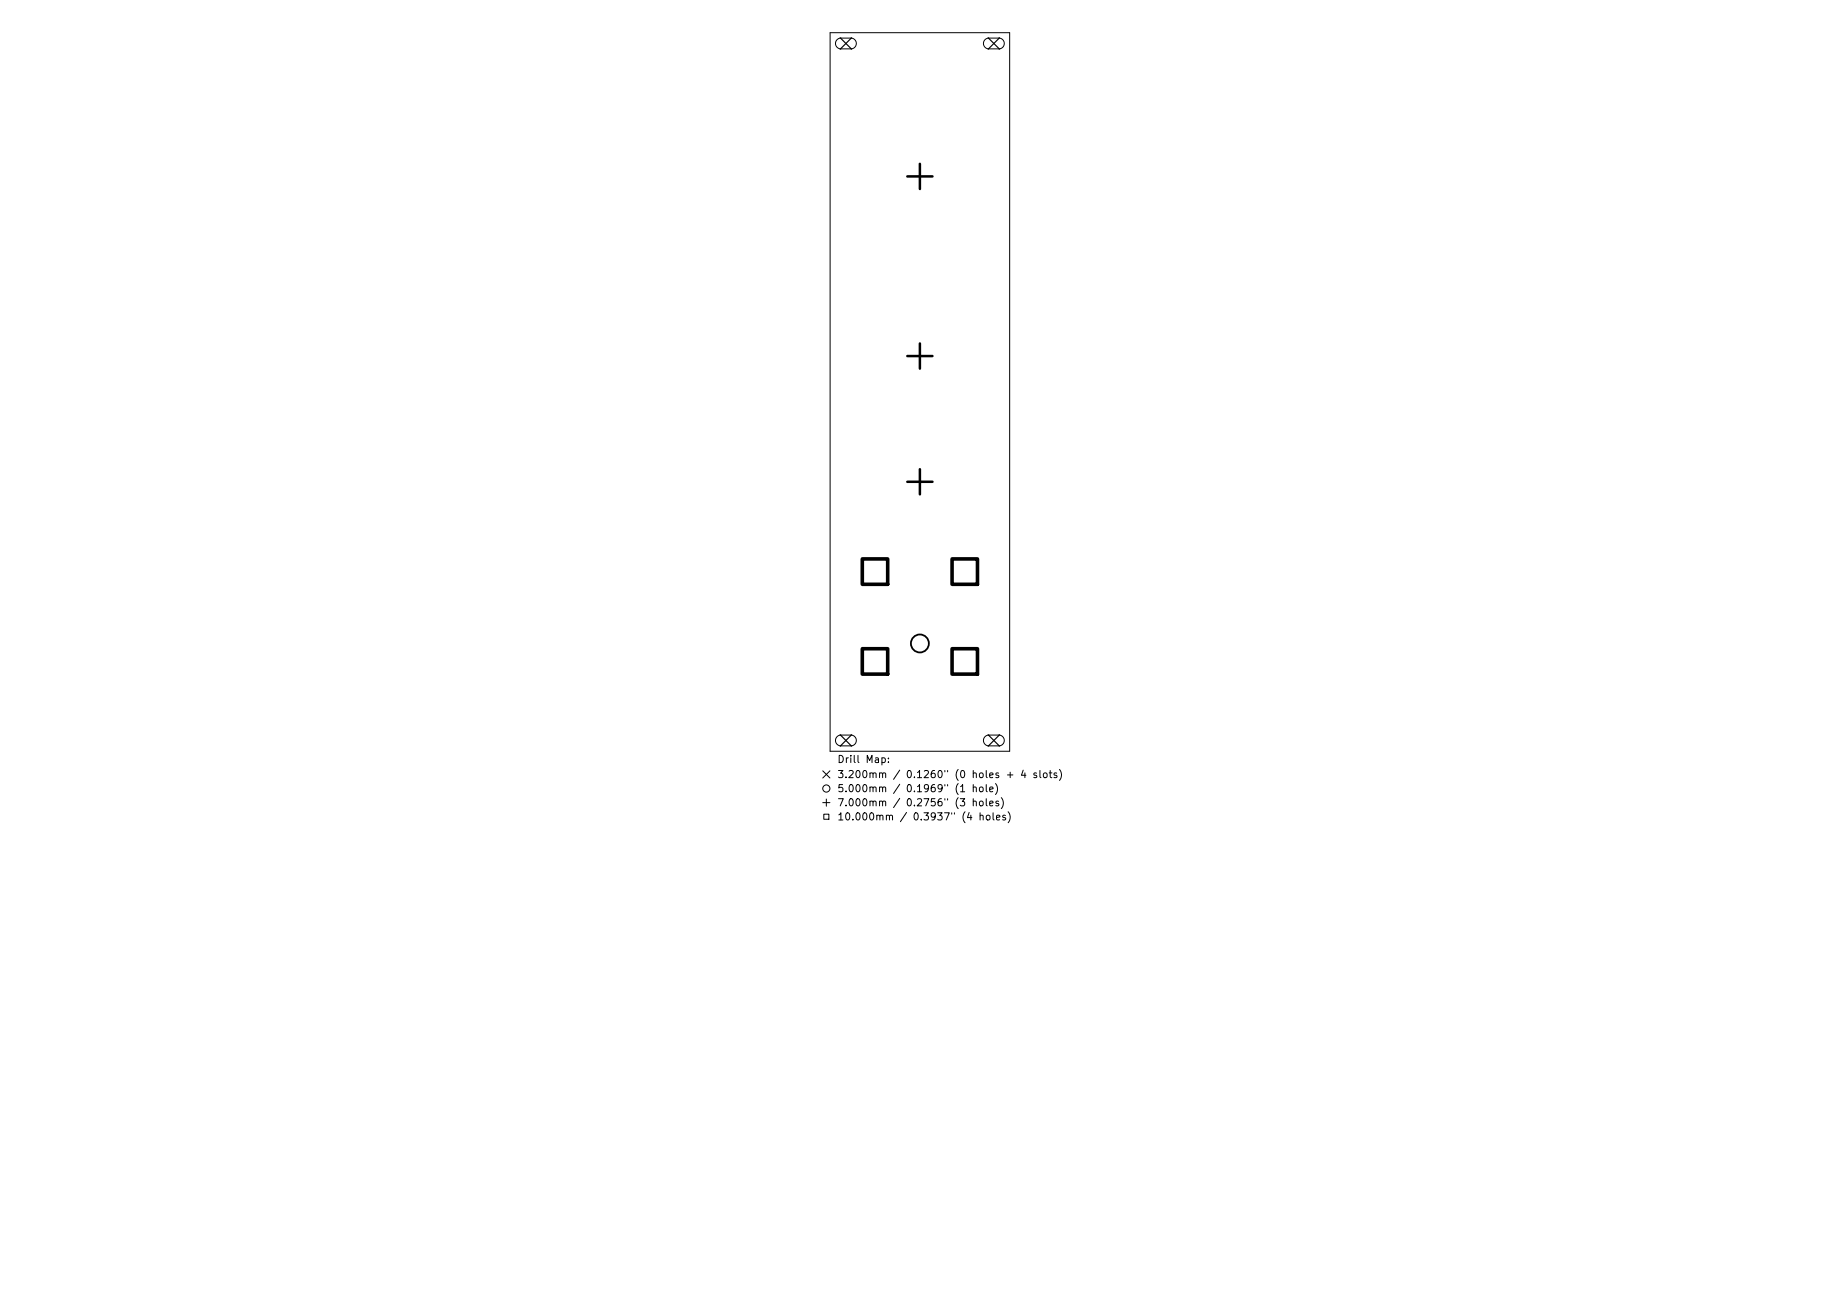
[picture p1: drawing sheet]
<svg xmlns="http://www.w3.org/2000/svg" width="297mm" height="210mm" viewBox="0 0 297 210" stroke-linecap="round" stroke-linejoin="round" font-family="sans-serif">
<defs><g id="words">
<g font-size="1.6">
<text x="135.1" y="123.1">Drill Map:</text>
<text x="135.1" y="125.5">3.200mm / 0.1260&quot; (0 holes + 4 slots)</text>
<text x="135.1" y="127.8">5.000mm / 0.1969&quot; (1 hole)</text>
<text x="135.1" y="130.1">7.000mm / 0.2756&quot; (3 holes)</text>
<text x="135.1" y="132.4">10.000mm / 0.3937&quot; (4 holes)</text>
</g>
</g></defs>
<g fill="none" stroke="#000" stroke-width=".16">
<path d="M134 5.3h29v115.9h-29zM135.1 6.4l.6-.2 1.7-.1a.87 .87 0 0 1 .8 .9 .87 .87 0 0 1-.8 .9h-1.7a.87 .87 0 0 1-.8-.6 .87 .87 0 0 1 .2-.9zM159 6.4l.6-.2 1.7-.1a.87 .87 0 0 1 .8 .9 .87 .87 0 0 1-.8 .9h-1.7a.87 .87 0 0 1-.8-.6 .87 .87 0 0 1 .2-.9zM135.1 118.9l.6-.3h1.7a.87 .87 0 0 1 .8 .9 .87 .87 0 0 1-.8 .9h-1.7a.87 .87 0 0 1-.8-.6 .87 .87 0 0 1 .2-.9zM159 118.9l.6-.3h1.7a.87 .87 0 0 1 .8 .9 .87 .87 0 0 1-.8 .9h-1.7a.87 .87 0 0 1-.8-.6 .87 .87 0 0 1 .2-.9zM132.8 124.4l1.2 1.1M132.8 129.5h1.2M133 131.4h.8v.8h-.8zM133.4 128.9v1.2M134 124.4l-1.2 1.1M142.4 122.3h.3l.2 .2-.1 .5h-.4M143.4 122.9v.2"/>
<path d="M143.4 122.3v.1M155.1 126.9l.3-.3v1.2M155.1 127.8h.6M156.5 131.1l-.3 .8h.7M157.1 127.1l.2-.1h.3v.8M157.1 129.4l.2-.1h.3v.7M157.1 126.6v1.2M157.1 128.9v1.1M158.2 127.1l.1-.1 .4 .1v.4l-.1 .2-.3 .1-.1-.1zM158.2 129.3h.3l.2 .2v.3l-.2 .2h-.3l-.1-.2zM158.2 131.7l.2-.2 .3 .1v.7M158.2 131.2v1.1"/>
<path d="M159.2 126.6v1l.2 .2M159.2 128.9v1l.2 .1M159.3 131.6l.3-.1 .2 .3v.3l-.2 .2h-.3l-.1-.2zM159.8 127.4l.5-.1v-.3h-.4l-.1 .2v.5h.5M159.8 129.7l.5-.2v-.2h-.4l-.1 .1v.6h.5M160.3 131.2v.9l.2 .2M160.7 126.4a1.33 1.33 0 0 1 0 1.8M160.9 131.9l.5-.1v-.2l-.4-.1-.1 .2v.6h.5M161.2 129.3h-.3l-.1 .1v.2l.4 .1v.3h-.4M161.6 128.7a1.33 1.33 0 0 1 0 1.8M162.3 131.6l-.3-.1-.1 .2v.2l.4 .1v.3h-.4M162.6 125h.9"/>
<path d="M162.7 131a1.33 1.33 0 0 1 0 1.8M163.1 124.6v.9M165.2 124.3l-.3 .8h.7M165.5 124.7v.8M167.3 124.8l-.2-.1-.2 .2v.1l.4 .2v.2h-.4M167.9 124.3v1l.1 .2M168.5 124.8l.2-.1 .3 .1v.5l-.1 .1-.2 .1-.2-.1zM169.4 124.7h.4M169.5 124.3v1l.3 .2M170.6 124.8l-.3-.1-.2 .2 .1 .1 .4 .2v.2h-.5M171 124.2a1.33 1.33 0 0 1 0 1.7"/>
<circle cx="133.4" cy="127.2" r=".58"/>
</g>
<path d="M135.6 6.1l1.9 1.8M137.5 6.1l-1.9 1.8M159.5 6.1l1.9 1.8M161.4 6.1l-1.9 1.8M135.6 118.6l1.9 1.8M137.5 118.6l-1.9 1.8M159.5 118.6l1.9 1.8M161.4 118.6l-1.9 1.8" fill="none" stroke="#000" stroke-width=".19"/>
<circle cx="148.5" cy="103.8" r="1.45" fill="none" stroke="#000" stroke-width=".29"/>
<path d="M146.5 28.5h4M148.5 26.4v4.1M146.5 57.5h4M148.5 55.4v4.1M146.5 77.7h4M148.5 75.7v4.1" fill="none" stroke="#000" stroke-width=".41"/>
<path d="M139.2 90.2h4.1v4.1h-4.1zM153.7 90.2h4.1v4.1h-4.1zM139.2 104.7h4.1v4.1h-4.1zM153.7 104.7h4.1v4.1h-4.1z" fill="none" stroke="#000" stroke-width=".58"/>
<use href="#words"/>
</svg>
